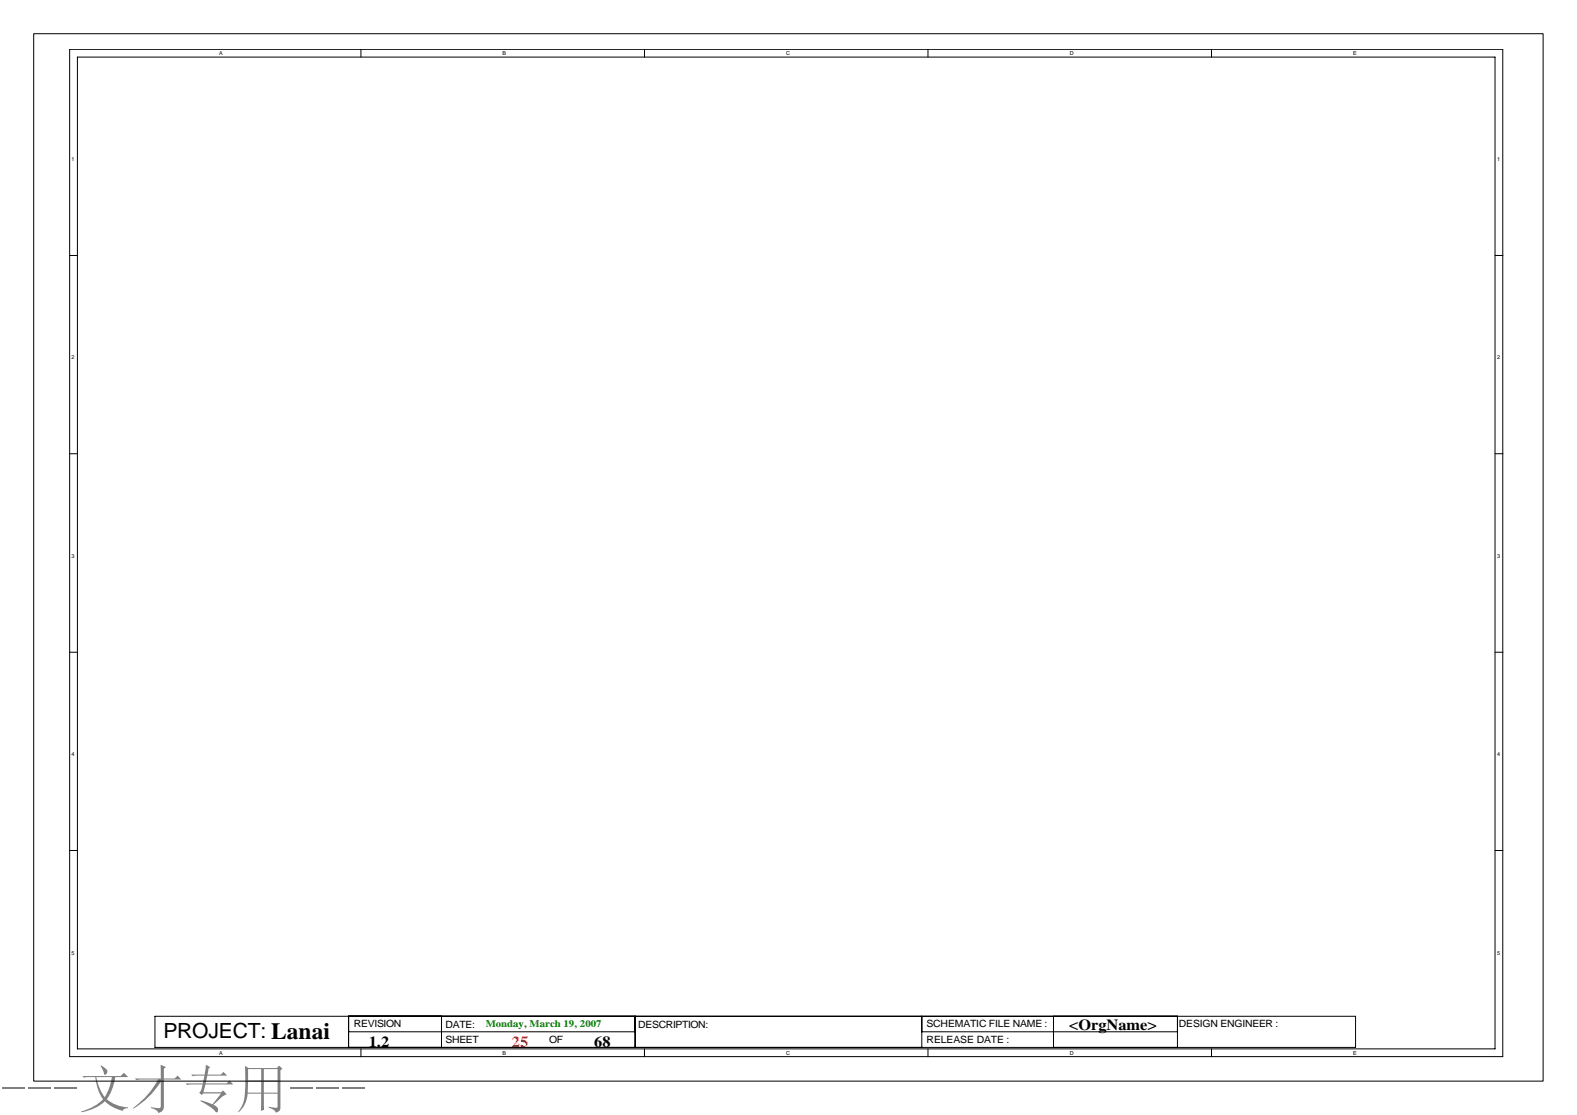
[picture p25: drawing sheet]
<svg xmlns="http://www.w3.org/2000/svg" width="297mm" height="210mm" viewBox="0 0 297 210" stroke-linecap="round" stroke-linejoin="round" font-family="sans-serif">
<defs><g id="words">
<text font-size="9.9" fill="#808080" x="0" y="208.6">---文才专用---</text>
<text font-size="3.9" x="30.8" y="195.5">PROJECT: Lanai</text>
<g font-size="2.9">
<text x="69.5" y="197.1">1.2</text>
<text x="111.9" y="197.1">68</text>
<text x="201.4" y="194.1">&lt;OrgName&gt;</text>
</g>
<text font-size="2.9" fill="#f00" x="96.4" y="197.1">25</text>
<g font-size="1.9">
<text x="66.7" y="193.4">REVISION</text>
<text x="83.9" y="196.4">SHEET</text>
<text x="83.9" y="193.5">DATE:</text>
<text x="103.4" y="196.4">OF</text>
<text x="120.2" y="193.5">DESCRIPTION:</text>
<text x="174.5" y="193.4">SCHEMATIC FILE NAME :</text>
<text x="174.5" y="196.4">RELEASE DATE :</text>
<text x="222.1" y="193.4">DESIGN ENGINEER :</text>
</g>
<text font-size="1.9" fill="#008000" x="91.5" y="193.4">Monday, March 19, 2007</text>
<g font-size="1">
<text x="41.3" y="10.4">A</text>
<text x="94.7" y="10.4">B</text>
<text x="148.1" y="10.4">C</text>
<text x="201.5" y="10.4">D</text>
<text x="254.9" y="10.4">E</text>
<text x="13.5" y="30.4">1</text>
<text x="282" y="30.4">1</text>
<text x="13.5" y="67.7">2</text>
<text x="282" y="67.7">2</text>
<text x="13.5" y="105.1">3</text>
<text x="282" y="105.1">3</text>
<text x="13.5" y="142.4">4</text>
<text x="282" y="142.4">4</text>
<text x="13.5" y="179.8">5</text>
<text x="282" y="179.8">5</text>
<text x="41.3" y="198.6">A</text>
<text x="94.7" y="198.6">B</text>
<text x="148.1" y="198.6">C</text>
<text x="201.5" y="198.6">D</text>
<text x="254.9" y="198.6">E</text>
</g>
</g></defs>
<g fill="none" stroke="#000" stroke-width=".19">
<path d="M6.3 6.3h284.4v197.3h-284.4zM13.1 9.3h270v189.7h-270zM14.6 10.8h267v186.7h-267zM68 9.3v1.5M121.4 9.3v1.5M174.8 9.3v1.5M228.2 9.3v1.5M13.1 48.1h1.5M281.6 48.1h1.5M13.1 85.4h1.5M281.6 85.4h1.5M13.1 122.8h1.5"/>
<path d="M281.6 122.8h1.5M13.1 160.2h1.5M281.6 160.2h1.5M29.2 191.4h226.1v5.9h-226.1zM65.7 191.4v5.9M65.7 194.3h53.9M68 197.5v1.5M83.2 191.4v5.9M119.6 191.4v5.9M121.4 197.5v1.5M173.6 194.3h48.2M173.6 191.4v5.9"/>
<path d="M174.8 197.5v1.5M198.4 191.4v5.9M221.8 191.4v5.9M228.2 197.5v1.5"/>
</g>
<use href="#words"/>
</svg>
